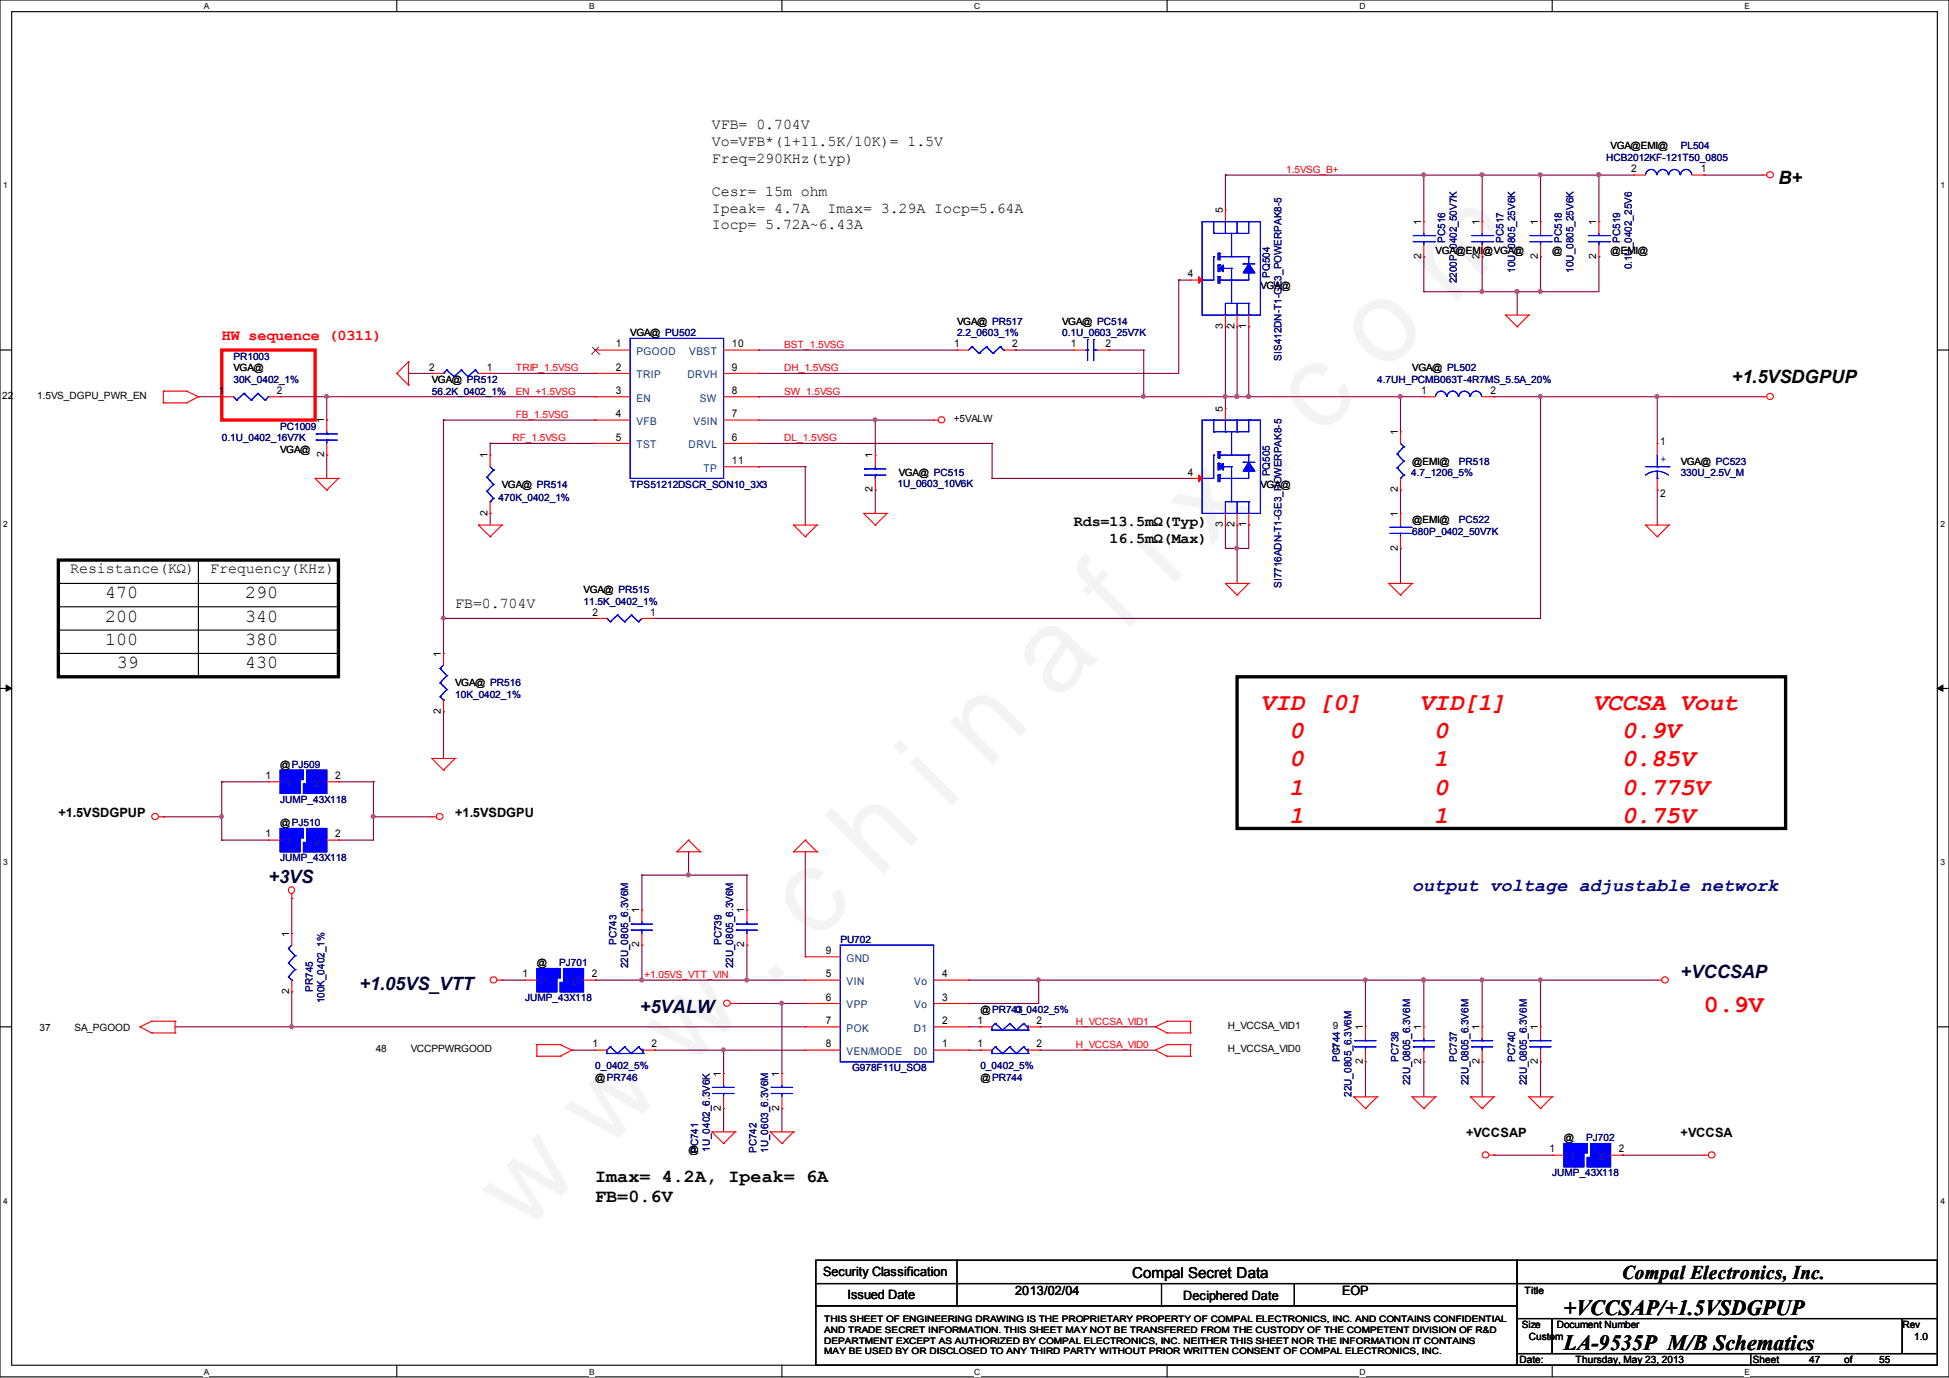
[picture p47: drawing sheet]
<svg xmlns="http://www.w3.org/2000/svg" width="297mm" height="210mm" viewBox="0 0 297 210" stroke-linecap="round" stroke-linejoin="round" font-family="sans-serif">
<defs><g id="words">
<text font-size="17.6" fill="#f0f" x="79.7" y="188" transform="rotate(-45 79.7 188)">w w w . c h i n a f i x . c o m</text>
<g font-size="3.7" fill="#f00">
<text x="192" y="108.1">VID [0]</text>
<text x="196.4" y="112.4">0</text>
<text x="216.3" y="108.1">VID[1]</text>
<text x="218.4" y="112.4">0</text>
<text x="242.7" y="108.1">VCCSA Vout</text>
<text x="247.1" y="112.4">0.9V</text>
<text x="196.4" y="116.8">0</text>
<text x="218.4" y="116.8">1</text>
<text x="247.1" y="116.8">0.85V</text>
<text x="196.4" y="121.1">1</text>
<text x="196.4" y="125.4">1</text>
<text x="218.4" y="121.1">0</text>
<text x="218.4" y="125.4">1</text>
<text x="247.1" y="121.1">0.775V</text>
<text x="247.1" y="125.4">0.75V</text>
<text x="259.6" y="154.3">0.9V</text>
</g>
<g font-size="3.3">
<text x="238.3" y="200.4">+VCCSAP/+1.5VSDGPUP</text>
<text x="238.3" y="205.7">LA-9535P M/B Schematics</text>
</g>
<text font-size="3" x="247.1" y="194.8">Compal Electronics, Inc.</text>
<g font-size="2.8">
<text x="270.9" y="28">B+</text>
<text x="263.8" y="58.4">+1.5VSDGPUP</text>
<text x="16" y="91.2">470</text>
<text x="16" y="94.7">200</text>
<text x="37.3" y="91.2">290</text>
<text x="37.3" y="94.7">340</text>
<text x="16" y="98.3">100</text>
<text x="17.8" y="101.9">39</text>
<text x="37.3" y="98.3">380</text>
<text x="37.3" y="101.9">430</text>
<text x="90.7" y="180.1">Imax= 4.2A, Ipeak= 6A</text>
<text x="90.7" y="183.2">FB=0.6V</text>
</g>
<g font-size="2.8" fill="#000040">
<text x="40.9" y="134.5">+3VS</text>
<text x="256" y="149.1">+VCCSAP</text>
<text x="54.8" y="150.9">+1.05VS_VTT</text>
<text x="97.5" y="154.4">+5VALW</text>
</g>
<text font-size="2.8" fill="#000080" x="215.1" y="135.7">output voltage adjustable network</text>
<g font-size="2.3">
<text x="108.5" y="19.7">VFB= 0.704V</text>
<text x="108.5" y="22.3">Vo=VFB*(1+11.5K/10K)= 1.5V</text>
<text x="108.5" y="24.8">Freq=290KHz(typ)</text>
<text x="108.5" y="29.9">Cesr= 15m ohm</text>
<text x="108.5" y="32.4">Ipeak= 4.7A</text>
<text x="108.5" y="35">Iocp= 5.72A~6.43A</text>
<text x="126.1" y="32.4">Imax= 3.29A Iocp=5.64A</text>
<text x="163.6" y="80.2">Rds=13.5mΩ(Typ)</text>
<text x="169" y="82.8">16.5mΩ(Max)</text>
<text x="10.7" y="87.3">Resistance(KΩ)</text>
<text x="32" y="87.3">Frequency(KHz)</text>
<text x="69.3" y="92.6">FB=0.704V</text>
<text x="172.5" y="194.7">Compal Secret Data</text>
</g>
<text font-size="2.3" fill="#f00" x="33.8" y="51.7">HW sequence (0311)</text>
<g font-size="1.9">
<text x="8.9" y="124.5">+1.5VSDGPUP</text>
<text x="69.3" y="124.5">+1.5VSDGPU</text>
<text x="223.4" y="173.2">+VCCSAP</text>
<text x="256" y="173.2">+VCCSA</text>
<text x="125.4" y="194.5">Security Classification</text>
<text x="129.1" y="197.9">Issued Date</text>
<text x="154.7" y="197.4">2013/02/04</text>
<text x="204.5" y="197.4">EOP</text>
<text x="180.2" y="198">Deciphered Date</text>
</g>
<g font-size="1.6">
<text x="248.5" y="26.2">2</text>
<text x="259.1" y="26.2">1</text>
<text x="180.9" y="42.2">4</text>
<text x="93.8" y="52.9">1</text>
<text x="111.5" y="52.9">10</text>
<text x="145.4" y="52.9">1</text>
<text x="154.2" y="52.9">2</text>
<text x="163.2" y="52.9">1</text>
<text x="168.4" y="52.9">2</text>
<text x="65.4" y="56.5">2</text>
<text x="74.2" y="56.5">1</text>
<text x="93.8" y="56.5">2</text>
<text x="111.5" y="56.5">9</text>
<text x="33.4" y="60">1</text>
<text x="42.2" y="60">2</text>
<text x="93.8" y="60">3</text>
<text x="93.8" y="63.6">4</text>
<text x="111.5" y="63.6">7</text>
<text x="111.5" y="60">8</text>
<text x="216.5" y="60">1</text>
<text x="227.1" y="60">2</text>
<text x="93.8" y="67.1">5</text>
<text x="111.5" y="67.1">6</text>
<text x="111.5" y="70.7">11</text>
<text x="252.9" y="67.7">1</text>
<text x="180.9" y="72.5">4</text>
<text x="252.9" y="75.7">2</text>
<text x="90.3" y="93.8">2</text>
<text x="99.1" y="93.8">1</text>
<text x="40.5" y="118.7">1</text>
<text x="51.1" y="118.7">2</text>
<text x="40.5" y="127.6">1</text>
<text x="51.1" y="127.6">2</text>
<text x="79.6" y="148.9">1</text>
<text x="90.2" y="148.9">2</text>
<text x="125.8" y="148.9">5</text>
<text x="125.8" y="145.4">9</text>
<text x="143.5" y="148.9">4</text>
<text x="125.8" y="152.5">6</text>
<text x="143.5" y="152.5">3</text>
<text x="90.3" y="159.6">1</text>
<text x="99.2" y="159.6">2</text>
<text x="125.8" y="156">7</text>
<text x="125.8" y="159.6">8</text>
<text x="143.5" y="156">2</text>
<text x="143.5" y="159.6">1</text>
<text x="148.9" y="156">1</text>
<text x="148.9" y="159.6">1</text>
<text x="157.9" y="156">2</text>
<text x="157.9" y="159.6">2</text>
<text x="236.1" y="175.6">1</text>
<text x="246.7" y="175.6">2</text>
</g>
<g font-size="1.6" fill="#004080">
<text x="96.9" y="57.7">TRIP</text>
<text x="96.9" y="54.1">PGOOD</text>
<text x="104.7" y="57.7">DRVH</text>
<text x="105" y="54.1">VBST</text>
<text x="96.9" y="61.2">EN</text>
<text x="96.9" y="64.8">VFB</text>
<text x="105.7" y="64.8">V5IN</text>
<text x="106.6" y="61.2">SW</text>
<text x="96.9" y="68.3">TST</text>
<text x="104.9" y="68.3">DRVL</text>
<text x="107.2" y="71.9">TP</text>
<text x="43.6" y="119.9">1</text>
<text x="47.9" y="119.9">2</text>
<text x="43.6" y="128.8">1</text>
<text x="47.9" y="128.8">2</text>
<text x="129" y="146.6">GND</text>
<text x="82.7" y="150.1">1</text>
<text x="87" y="150.1">2</text>
<text x="129" y="150.1">VIN</text>
<text x="129" y="153.7">VPP</text>
<text x="139.3" y="153.7">Vo</text>
<text x="139.3" y="150.1">Vo</text>
<text x="129" y="157.2">POK</text>
<text x="129" y="160.8">VEN/MODE</text>
<text x="139.2" y="157.2">D1</text>
<text x="139.2" y="160.8">D0</text>
<text x="239.2" y="176.8">1</text>
<text x="243.5" y="176.8">2</text>
</g>
<g font-size="1.5">
<text x="245.4" y="22.8">VGA@EMI@</text>
<text x="186.3" y="32.5" transform="rotate(-90 186.3 32.5)">5</text>
<text x="216.5" y="34.3" transform="rotate(-90 216.5 34.3)">1</text>
<text x="225.4" y="34.3" transform="rotate(-90 225.4 34.3)">1</text>
<text x="234.3" y="34.3" transform="rotate(-90 234.3 34.3)">1</text>
<text x="243.2" y="34.3" transform="rotate(-90 243.2 34.3)">1</text>
<text x="216.5" y="39.5" transform="rotate(-90 216.5 39.5)">2</text>
<text x="218.7" y="38.8">VGA@EMI@VGA@</text>
<text x="225.4" y="39.5" transform="rotate(-90 225.4 39.5)">2</text>
<text x="234.3" y="39.5" transform="rotate(-90 234.3 39.5)">2</text>
<text x="236.5" y="38.8">@</text>
<text x="243.2" y="39.5" transform="rotate(-90 243.2 39.5)">2</text>
<text x="245.4" y="38.8">@EMI@</text>
<text x="192" y="44.1">VGA@</text>
<text x="96" y="51.2">VGA@ PU502</text>
<text x="145.8" y="49.4">VGA@ PR517</text>
<text x="161.8" y="49.4">VGA@ PC514</text>
<text x="186.3" y="50.1" transform="rotate(-90 186.3 50.1)">3</text>
<text x="188.1" y="50.1" transform="rotate(-90 188.1 50.1)">2</text>
<text x="189.8" y="50.1" transform="rotate(-90 189.8 50.1)">1</text>
<text x="35.6" y="56.6">VGA@</text>
<text x="65.8" y="58.3">VGA@ PR512</text>
<text x="215.2" y="56.6">VGA@ PL502</text>
<text x=".3" y="60.8">22</text>
<text x="5.7" y="60.8">1.5VS_DGPU_PWR_EN</text>
<text x="49.4" y="64.5" transform="rotate(-90 49.4 64.5)">1</text>
<text x="145.3" y="64.3">+5VALW</text>
<text x="186.3" y="62.7" transform="rotate(-90 186.3 62.7)">5</text>
<text x="42.7" y="69">VGA@</text>
<text x="49.4" y="69.7" transform="rotate(-90 49.4 69.7)">2</text>
<text x="74.3" y="69.9" transform="rotate(-90 74.3 69.9)">1</text>
<text x="132.9" y="69.9" transform="rotate(-90 132.9 69.9)">1</text>
<text x="212.9" y="66.3" transform="rotate(-90 212.9 66.3)">1</text>
<text x="215.2" y="70.8">@EMI@</text>
<text x="256" y="70.8">VGA@ PC523</text>
<text x="76.5" y="74.3">VGA@ PR514</text>
<text x="132.9" y="75" transform="rotate(-90 132.9 75)">2</text>
<text x="136.9" y="72.6">VGA@ PC515</text>
<text x="192" y="74.3">VGA@</text>
<text x="212.9" y="75" transform="rotate(-90 212.9 75)">2</text>
<text x="74.3" y="78.6" transform="rotate(-90 74.3 78.6)">2</text>
<text x="186.3" y="80.3" transform="rotate(-90 186.3 80.3)">3</text>
<text x="188.1" y="80.3" transform="rotate(-90 188.1 80.3)">2</text>
<text x="189.8" y="80.3" transform="rotate(-90 189.8 80.3)">1</text>
<text x="212.9" y="83.9" transform="rotate(-90 212.9 83.9)">2</text>
<text x="212.9" y="78.7" transform="rotate(-90 212.9 78.7)">1</text>
<text x="215.2" y="79.7">@EMI@</text>
<text x="88.9" y="90.3">VGA@ PR515</text>
<text x="67.1" y="100.1" transform="rotate(-90 67.1 100.1)">1</text>
<text x="69.3" y="104.6">VGA@ PR516</text>
<text x="67.1" y="108.8" transform="rotate(-90 67.1 108.8)">2</text>
<text x="42.7" y="117">@PJ509</text>
<text x="42.7" y="125.9">@PJ510</text>
<text x="44" y="142.7" transform="rotate(-90 44 142.7)">1</text>
<text x="97.4" y="139.2" transform="rotate(-90 97.4 139.2)">1</text>
<text x="113.4" y="139.2" transform="rotate(-90 113.4 139.2)">1</text>
<text x="81.8" y="147.2">@</text>
<text x="97.4" y="144.4" transform="rotate(-90 97.4 144.4)">2</text>
<text x="113.4" y="144.4" transform="rotate(-90 113.4 144.4)">2</text>
<text x="44" y="151.5" transform="rotate(-90 44 151.5)">2</text>
<text x="149.4" y="154.3">@PR743</text>
<text x="6" y="157.1">37</text>
<text x="11.3" y="157.1">SA_PGOOD</text>
<text x="57.2" y="160.4">48</text>
<text x="62.6" y="160.4">VCCPPWRGOOD</text>
<text x="187" y="156.8">H_VCCSA_VID1</text>
<text x="187" y="160.4">H_VCCSA_VID0</text>
<text x="203" y="156.8">9</text>
<text x="203" y="160.4">9</text>
<text x="207.6" y="157" transform="rotate(-90 207.6 157)">1</text>
<text x="216.5" y="157" transform="rotate(-90 216.5 157)">1</text>
<text x="225.4" y="157" transform="rotate(-90 225.4 157)">1</text>
<text x="234.3" y="157" transform="rotate(-90 234.3 157)">1</text>
<text x="90.7" y="164.7">@PR746</text>
<text x="109.8" y="164.1" transform="rotate(-90 109.8 164.1)">1</text>
<text x="118.7" y="164.1" transform="rotate(-90 118.7 164.1)">1</text>
<text x="149.4" y="164.7">@PR744</text>
<text x="207.6" y="162.1" transform="rotate(-90 207.6 162.1)">2</text>
<text x="216.5" y="162.1" transform="rotate(-90 216.5 162.1)">2</text>
<text x="225.4" y="162.1" transform="rotate(-90 225.4 162.1)">2</text>
<text x="234.3" y="162.1" transform="rotate(-90 234.3 162.1)">2</text>
<text x="109.8" y="169.2" transform="rotate(-90 109.8 169.2)">2</text>
<text x="118.7" y="169.2" transform="rotate(-90 118.7 169.2)">2</text>
<text x="238.3" y="173.9">@</text>
<text x="104.9" y="175.7">@</text>
<text x="232.3" y="197.2">Title</text>
<text x="231.8" y="202.4">Size</text>
<text x="237.2" y="202.4">Document Number</text>
<text x="289.8" y="202.4">Rev</text>
<text x="231.5" y="207.7">Date:</text>
<text x="232.9" y="204.1">Custom</text>
<text x="240" y="207.7">Thursday, May 23, 2013</text>
<text x="267.1" y="207.7">Sheet</text>
<text x="275.6" y="207.7">47</text>
<text x="280.9" y="207.7">of</text>
<text x="286.3" y="207.7">55</text>
<text x="291.6" y="204.1">1.0</text>
</g>
<g font-size="1.5" fill="#000080">
<text x="256" y="22.8">PL504</text>
<text x="244.7" y="24.6">HCB2012KF-121T50_0805</text>
<text x="220.1" y="37" transform="rotate(-90 220.1 37)">PC516</text>
<text x="229" y="37" transform="rotate(-90 229 37)">PC517</text>
<text x="230.8" y="41.6" transform="rotate(-90 230.8 41.6)">10U_0805_25V6K</text>
<text x="237.9" y="37" transform="rotate(-90 237.9 37)">PC518</text>
<text x="239.7" y="41.6" transform="rotate(-90 239.7 41.6)">10U_0805_25V6K</text>
<text x="246.8" y="37" transform="rotate(-90 246.8 37)">PC519</text>
<text x="248.6" y="41.1" transform="rotate(-90 248.6 41.1)">0.1U_0402_25V6</text>
<text x="193.5" y="42.3" transform="rotate(-90 193.5 42.3)">PQ504</text>
<text x="221.9" y="43.2" transform="rotate(-90 221.9 43.2)">2200P_0402_50V7K</text>
<text x="145.8" y="51.2">2.2_0603_1%</text>
<text x="161.8" y="51.2">0.1U_0603_25V7K</text>
<text x="35.6" y="54.8">PR1003</text>
<text x="35.6" y="58.3">30K_0402_1%</text>
<text x="195.3" y="54.9" transform="rotate(-90 195.3 54.9)">SIS412DN-T1-GE3_POWERPAK8-5</text>
<text x="209.8" y="58.3">4.7UH_PCMB063T-4R7MS_5.5A_20%</text>
<text x="42.7" y="65.4">PC1009</text>
<text x="65.8" y="60.1">56.2K_0402_1%</text>
<text x="33.8" y="67.2">0.1U_0402_16V7K</text>
<text x="222.3" y="70.8">PR518</text>
<text x="76" y="76.3">470K_0402_1%</text>
<text x="96" y="74.3">TPS51212DSCR_SON10_3X3</text>
<text x="136.7" y="74.2">1U_0603_10V6K</text>
<text x="193.5" y="72.6" transform="rotate(-90 193.5 72.6)">PQ505</text>
<text x="215" y="72.6">4.7_1206_5%</text>
<text x="256" y="72.6">330U_2.5V_M</text>
<text x="215.2" y="81.4">680P_0402_50V7K</text>
<text x="222.3" y="79.7">PC522</text>
<text x="195.3" y="89.6" transform="rotate(-90 195.3 89.6)">SI7716ADN-T1-GE3_POWERPAK8-5</text>
<text x="88.9" y="92.1">11.5K_0402_1%</text>
<text x="69.3" y="106.3">10K_0402_1%</text>
<text x="42.7" y="122.3">JUMP_43X118</text>
<text x="42.7" y="131.2">JUMP_43X118</text>
<text x="128" y="143.7">PU702</text>
<text x="85.2" y="147.2">PJ701</text>
<text x="93.9" y="144" transform="rotate(-90 93.9 144)">PC743</text>
<text x="95.7" y="147.6" transform="rotate(-90 95.7 147.6)">22U_0805_6.3V6M</text>
<text x="109.9" y="144" transform="rotate(-90 109.9 144)">PC739</text>
<text x="111.7" y="147.6" transform="rotate(-90 111.7 147.6)">22U_0805_6.3V6M</text>
<text x="47.7" y="151.1" transform="rotate(-90 47.7 151.1)">PR745</text>
<text x="49.4" y="152.9" transform="rotate(-90 49.4 152.9)">100K_0402_1%</text>
<text x="80" y="152.6">JUMP_43X118</text>
<text x="154.7" y="154.3">0_0402_5%</text>
<text x="204.1" y="161.8" transform="rotate(-90 204.1 161.8)">PC744</text>
<text x="213" y="161.8" transform="rotate(-90 213 161.8)">PC738</text>
<text x="221.9" y="161.8" transform="rotate(-90 221.9 161.8)">PC737</text>
<text x="230.8" y="161.8" transform="rotate(-90 230.8 161.8)">PC740</text>
<text x="90.7" y="162.9">0_0402_5%</text>
<text x="129.8" y="163.2">G978F11U_SO8</text>
<text x="149.4" y="162.9">0_0402_5%</text>
<text x="205.9" y="167.1" transform="rotate(-90 205.9 167.1)">22U_0805_6.3V6M</text>
<text x="214.8" y="165.4" transform="rotate(-90 214.8 165.4)">22U_0805_6.3V6M</text>
<text x="223.7" y="165.4" transform="rotate(-90 223.7 165.4)">22U_0805_6.3V6M</text>
<text x="232.6" y="165.4" transform="rotate(-90 232.6 165.4)">22U_0805_6.3V6M</text>
<text x="241.7" y="173.9">PJ702</text>
<text x="106.3" y="175.7" transform="rotate(-90 106.3 175.7)">PC741</text>
<text x="108.1" y="175.5" transform="rotate(-90 108.1 175.5)">1U_0402_6.3V6K</text>
<text x="115.2" y="175.7" transform="rotate(-90 115.2 175.7)">PC742</text>
<text x="117" y="175.7" transform="rotate(-90 117 175.7)">1U_0603_6.3V6M</text>
<text x="236.5" y="179.2">JUMP_43X118</text>
</g>
<g font-size="1.5" fill="#f00">
<text x="195.9" y="26.3">1.5VSG_B+</text>
<text x="119.5" y="53">BST_1.5VSG</text>
<text x="78.6" y="56.6">TRIP_1.5VSG</text>
<text x="119.5" y="56.6">DH_1.5VSG</text>
<text x="78.6" y="63.7">FB_1.5VSG</text>
<text x="78.6" y="60.1">EN_+1.5VSG</text>
<text x="119.5" y="60.1">SW_1.5VSG</text>
<text x="78.1" y="67.2">RF_1.5VSG</text>
<text x="119.5" y="67.2">DL_1.5VSG</text>
<text x="98.1" y="149">+1.05VS_VTT_VIN</text>
<text x="163.9" y="156.1">H_VCCSA_VID1</text>
<text x="163.9" y="159.7">H_VCCSA_VID0</text>
</g>
<text font-size="1.5" fill="#00f" x="253" y="70.4">+</text>
<g font-size="1.4">
<text x="125.6" y="201.5">THIS SHEET OF ENGINEERING DRAWING IS THE PROPRIETARY PROPERTY OF COMPAL ELECTRONICS, INC. AND CONTAINS CONFIDENTIAL</text>
<text x="125.6" y="203.1">AND TRADE SECRET INFORMATION. THIS SHEET MAY NOT BE TRANSFERED FROM THE CUSTODY OF THE COMPETENT DIVISION OF R&amp;D</text>
<text x="125.6" y="204.7">DEPARTMENT EXCEPT AS AUTHORIZED BY COMPAL ELECTRONICS, INC. NEITHER THIS SHEET NOR THE INFORMATION IT CONTAINS</text>
<text x="125.6" y="206.3">MAY BE USED BY OR DISCLOSED TO ANY THIRD PARTY WITHOUT PRIOR WRITTEN CONSENT OF COMPAL ELECTRONICS, INC.</text>
</g>
<g font-size="1.3">
<text x="31.1" y="1.4">A</text>
<text x="89.7" y="1.4">B</text>
<text x="148.4" y="1.4">C</text>
<text x="207.1" y="1.4">D</text>
<text x="265.8" y="1.4">E</text>
<text x=".5" y="28.7">1</text>
<text x="295.7" y="28.7">1</text>
<text x=".5" y="80.3">2</text>
<text x="295.7" y="80.3">2</text>
<text x=".5" y="131.8">3</text>
<text x="295.7" y="131.8">3</text>
<text x=".5" y="183.4">4</text>
<text x="295.7" y="183.4">4</text>
<text x="31.1" y="209.5">A</text>
<text x="89.7" y="209.5">B</text>
<text x="148.4" y="209.5">C</text>
<text x="207.1" y="209.5">D</text>
<text x="265.8" y="209.5">E</text>
</g>
</g></defs>
<path d="M0 0h296.9v209.8h-296.9zM1.8 1.8h293.3v206.2h-293.3z" fill="none" stroke="#000" stroke-width=".17"/>
<g fill="#fff">
<path d="M31.1 .3h.7v1.4h-.7z"/>
<path d="M31.1 208.3h.7v1.4h-.7z"/>
</g>
<path d="M60.5 0v1.8M60.5 208v1.8" fill="none" stroke="#000" stroke-width=".17"/>
<g fill="#fff">
<path d="M89.7 .3h.9v1.4h-.9z"/>
<path d="M89.7 208.3h.9v1.4h-.9z"/>
</g>
<path d="M119.1 0v1.8M119.1 208v1.8" fill="none" stroke="#000" stroke-width=".17"/>
<g fill="#fff">
<path d="M148.4 .3h1v1.4h-1z"/>
<path d="M148.4 208.3h1v1.4h-1z"/>
</g>
<path d="M177.8 0v1.8M177.8 208v1.8" fill="none" stroke="#000" stroke-width=".17"/>
<g fill="#fff">
<path d="M207.1 .3h.9v1.4h-.9z"/>
<path d="M207.1 208.3h.9v1.4h-.9z"/>
</g>
<path d="M236.5 0v1.8M236.5 208v1.8" fill="none" stroke="#000" stroke-width=".17"/>
<g fill="#fff">
<path d="M265.8 .3h.8v1.4h-.8z"/>
<path d="M265.8 208.3h.8v1.4h-.8z"/>
<path d="M.5 27.5h.7v1.5h-.7z"/>
<path d="M295.7 27.5h.6v1.5h-.6z"/>
<path d="M.5 79.1h.7v1.4h-.7z"/>
<path d="M295.7 79.1h.6v1.4h-.6z"/>
</g>
<path d="M0 53.3h1.8M295.1 53.3h1.8" fill="none" stroke="#000" stroke-width=".17"/>
<g fill="#fff">
<path d="M.5 130.6h.7v1.5h-.7z"/>
<path d="M295.7 130.6h.6v1.5h-.6z"/>
</g>
<path d="M0 104.9h1.8M295.1 104.9h1.8" fill="none" stroke="#000" stroke-width=".17"/>
<path d="M.9 104.4l.9 .5-.9 .4zM295.1 104.9l.9-.5v.9z" fill="#000" stroke="#000" stroke-width=".15"/>
<g fill="#fff">
<path d="M.5 182.2h.7v1.4h-.7z"/>
<path d="M295.7 182.2h.6v1.4h-.6z"/>
</g>
<g fill="none" stroke="#000" stroke-width=".17">
<path d="M8.9 88.9h42.7M8.9 92.5h42.7M8.9 99.6h42.7M8.9 96h42.7M30.2 85.3v17.8M51.6 88.9h.1M51.6 92.5h.1M51.6 99.6h.1M51.6 96h.1M30.2 103.1h.1M0 156.5h1.8M295.1 156.5h1.8"/>
<path d="M124.3 192h106.8v3.6h-106.8zM124.3 195.6h106.8v3.4h-106.8zM124.3 199h106.8v9h-106.8zM145.8 195.6h.1M145.8 199h.1M145.8 192v7M177 199h.1M177 195.6v3.4M197.2 199h.1M197.2 195.6v3.4M231.1 192h64v3.6h-64zM231.1 195.6h64v5.3h-64z"/>
<path d="M231.1 200.9h5.4v5.3h-5.4zM231.1 206.2h35.6v1.8h-35.6zM236.5 200.9h53.3v5.3h-53.3zM266.7 206.2h28.4v1.8h-28.4zM289.8 200.9h5.3v5.3h-5.3z"/>
</g>
<path d="M8.9 85.3h42.7v17.8h-42.7zM188.5 103.1h83.5v23.1h-83.5z" fill="none" stroke="#000" stroke-width=".51"/>
<path d="M33.8 53.3h14.2v10.7h-14.2z" fill="none" stroke="#f00" stroke-width=".51"/>
<g fill="none" stroke="#800040" stroke-width=".17">
<path d="M186.7 26.7h30.2M234.7 26.7h14.2M243.6 26.7h.1M243.6 39.1h.1M243.6 26.7v7.1M243.6 39.1v5.3h-8.9M259.6 26.7h.1M259.6 26.7h8.9M62.2 56.9h.1M62.2 56.9h3.6M115.6 53.3h30.2M115.6 56.9h64"/>
<path d="M30.2 60.5h.1M30.2 60.5h3.6M42.7 60.5h48M49.8 60.5h.1M49.8 64h.1M49.8 69.3h.1M49.8 60.5v3.5M49.8 69.3v3.6M67.6 64v30.2M115.6 60.5h58.6M115.6 67.6h35.5M151.1 72.9h30.3"/>
<path d="M252.5 74.7h.1M252.5 60.5h.1M252.5 60.5v7.1M252.5 74.7v5.3M268.5 60.5h-33.8v33.7h-135.1M33.8 119.1h.1M33.8 119.1v8.9M33.8 119.1h7.1M51.6 119.1h.1M51.6 119.1h5.3M56.9 119.1h.1M56.9 119.1v8.9h-5.3"/>
<path d="M24.9 124.5h.1M24.9 124.5h8.9M33.8 128h.1M33.8 124.5h.1M33.8 128h7.1M44.4 136.9h.1M44.4 136.9v5.3M51.6 128h.1M56.9 124.5h.1M56.9 124.5h8.9M26.7 156.5h.1M26.7 156.5h96"/>
<path d="M44.4 156.5h.1M44.4 151.1h.1M44.4 151.1v5.4M158.2 149.4h49.8M234.7 149.4h17.8M247.1 176h.1M247.1 176h12.5"/>
</g>
<g fill="#f0f" stroke="#f0f" stroke-width=".17">
<circle cx="243.5" cy="26.6" r=".3"/>
<circle cx="252.4" cy="60.4" r=".3"/>
<circle cx="33.7" cy="124.4" r=".3"/>
<circle cx="56.9" cy="124.4" r=".3"/>
<circle cx="44.4" cy="156.4" r=".3"/>
<circle cx="49.7" cy="60.4" r=".3"/>
</g>
<g fill="none" stroke="#f00" stroke-width=".17">
<path d="M243.6 33.8h.1M243.6 39.1h.1M243.6 33.8v1.8M243.6 37.3v1.8M248.9 26.7h.1M248.9 26.7h1.8M257.8 26.7h1.8M259.6 26.7h.1M268.5 26.7h.1M268.5 26.7h.7M24.9 59.6h.1M24.9 59.6h3.5"/>
<path d="M24.9 59.6v1.8M28.4 59.6h.1M28.4 59.6l1.8 .9M60.5 56.9h.1M60.5 56.9l1.7 1.8M62.2 55.1h.1M62.2 58.7h.1M62.2 55.1v3.6M62.2 55.1l-1.7 1.8M65.8 56.9h.1M65.8 56.9h1.8M24.9 61.4h.1"/>
<path d="M24.9 61.4h3.5M28.4 61.4h.1M30.2 60.5h.1M30.2 60.5l-1.8 .9M33.8 60.5h.1M33.8 60.5h1.8M40.9 60.5h1.8M42.7 60.5h.1M48 72.9h.1M48 72.9h3.6M48 72.9l1.8 1.8M49.8 74.7h.1"/>
<path d="M49.8 64h.1M49.8 69.3h.1M49.8 64v1.8M49.8 67.6v1.7M51.6 72.9h.1M51.6 72.9l-1.8 1.8M252.5 67.6h.1M252.5 74.7h.1M252.5 67.6v1.7M252.5 72.9v1.8M268.5 60.5h.1M268.5 60.5h.7"/>
<path d="M250.7 80h.1M250.7 80h3.6M250.7 80l1.8 1.8M252.5 81.8h.1M254.3 80h.1M254.3 80l-1.8 1.8M40.9 119.1h.1M40.9 119.1h1.8M49.8 119.1h1.8M51.6 119.1h.1M65.8 115.6h.1M65.8 115.6h3.5"/>
<path d="M65.8 115.6l1.8 1.7M24.2 124.5h.7M24.9 124.5h.1M40.9 128h.1M40.9 128h1.8M44.4 136.9h.1M44.4 136.2v.7M49.8 128h1.8M51.6 128h.1M65.8 124.5h.1M65.8 124.5h.7M21.3 156.5h.1"/>
<path d="M21.3 156.5l1.8 .9M23.1 155.6h.1M23.1 157.4h.1M23.1 155.6l-1.8 .9M23.1 155.6h3.6M23.1 157.4h3.6M26.7 155.6h.1M26.7 157.4h.1M26.7 155.6v1.8M44.4 142.2h.1M44.4 151.1h.1M44.4 142.2v1.8"/>
<path d="M44.4 149.4v1.7M252.5 149.4h.1M252.5 149.4h.7M236.5 176h1.8M245.4 176h1.7M247.1 176h.1M259.6 176h.1M259.6 176h.7"/>
<circle cx="269.7" cy="26.6" r=".49"/>
<circle cx="269.7" cy="60.4" r=".49"/>
<circle cx="23.6" cy="124.4" r=".49"/>
<circle cx="44.4" cy="135.6" r=".49"/>
<circle cx="67" cy="124.4" r=".49"/>
<circle cx="253.7" cy="149.3" r=".49"/>
<circle cx="260.8" cy="176" r=".49"/>
</g>
<g fill="#00f" stroke="#00f" stroke-width=".17">
<path d="M238.3 174.2h1.7v3.6h-1.7z" fill-rule="evenodd"/>
<path d="M240 174.2h1.3v3.6h-1.3z" fill-rule="evenodd"/>
<path d="M241.3 174.2h.5v1.5h-.5z" fill-rule="evenodd"/>
<path d="M241.8 176.4h.5v1.4h-.5z" fill-rule="evenodd"/>
<path d="M242.3 174.2h1.3v3.6h-1.3z" fill-rule="evenodd"/>
<path d="M243.6 174.2h1.8v3.6h-1.8z" fill-rule="evenodd"/>
<path d="M238.3 174.2h1.7v3.6h-1.7z" fill-rule="evenodd"/>
<path d="M240 174.2h1.3v3.6h-1.3z" fill-rule="evenodd"/>
<path d="M241.3 174.2h.5v1.5h-.5z" fill-rule="evenodd"/>
<path d="M241.8 176.4h.5v1.4h-.5z" fill-rule="evenodd"/>
<path d="M242.3 174.2h1.3v3.6h-1.3z" fill-rule="evenodd"/>
<path d="M243.6 174.2h1.8v3.6h-1.8z" fill-rule="evenodd"/>
<path d="M42.7 126.2h1.7v3.6h-1.7z" fill-rule="evenodd"/>
<path d="M44.4 126.2h1.3v3.6h-1.3z" fill-rule="evenodd"/>
<path d="M45.7 126.2h.5v1.5h-.5z" fill-rule="evenodd"/>
<path d="M46.2 128.4h.5v1.4h-.5z" fill-rule="evenodd"/>
<path d="M46.7 126.2h1.3v3.6h-1.3z" fill-rule="evenodd"/>
<path d="M48 126.2h1.8v3.6h-1.8z" fill-rule="evenodd"/>
<path d="M42.7 126.2h1.7v3.6h-1.7z" fill-rule="evenodd"/>
<path d="M44.4 126.2h1.3v3.6h-1.3z" fill-rule="evenodd"/>
<path d="M45.7 126.2h.5v1.5h-.5z" fill-rule="evenodd"/>
<path d="M46.2 128.4h.5v1.4h-.5z" fill-rule="evenodd"/>
<path d="M46.7 126.2h1.3v3.6h-1.3z" fill-rule="evenodd"/>
<path d="M48 126.2h1.8v3.6h-1.8z" fill-rule="evenodd"/>
<path d="M42.7 117.3h1.7v3.6h-1.7z" fill-rule="evenodd"/>
<path d="M44.4 117.3h1.3v3.6h-1.3z" fill-rule="evenodd"/>
<path d="M45.7 117.3h.5v1.5h-.5z" fill-rule="evenodd"/>
<path d="M46.2 119.5h.5v1.4h-.5z" fill-rule="evenodd"/>
<path d="M46.7 117.3h1.3v3.6h-1.3z" fill-rule="evenodd"/>
<path d="M48 117.3h1.8v3.6h-1.8z" fill-rule="evenodd"/>
<path d="M42.7 117.3h1.7v3.6h-1.7z" fill-rule="evenodd"/>
<path d="M44.4 117.3h1.3v3.6h-1.3z" fill-rule="evenodd"/>
<path d="M45.7 117.3h.5v1.5h-.5z" fill-rule="evenodd"/>
<path d="M46.2 119.5h.5v1.4h-.5z" fill-rule="evenodd"/>
<path d="M46.7 117.3h1.3v3.6h-1.3z" fill-rule="evenodd"/>
<path d="M48 117.3h1.8v3.6h-1.8z" fill-rule="evenodd"/>
</g>
<g fill="none" stroke="#00f" stroke-width=".17">
<path d="M242 36.8h3.2M242 35.9h3.2M243.6 35.9h.1M243.6 36.8h.1M243.6 35.6v.3M243.6 36.8v.5M245.2 36.8h.1M245.2 35.9h.1M250.7 26.6a.85 .85 0 0 1 .8-.8 .85 .85 0 0 1 .9 .8M252.5 26.6a.85 .85 0 0 1 .8-.8 .85 .85 0 0 1 .9 .8M254.3 26.6a.85 .85 0 0 1 .8-.8 .85 .85 0 0 1 .8 .8M256 26.6a.85 .85 0 0 1 .9-.8 .85 .85 0 0 1 .8 .8"/>
<path d="M37.2 59.9h.1M37.2 59.9l-1.1 1.1M37.2 59.9l1.1 1.1M39.3 59.9h.1M39.3 59.9l-1 1.1M39.3 59.9l1.1 1.1M35.6 60.5l.5 .5M36.1 61h.1M38.3 61h.1M40.4 61h.1M40.9 60.5h.1M40.9 60.5l-.5 .5"/>
<path d="M48.2 67.1h.1M48.2 66.1h.1M48.2 67.1h3.2M48.2 66.1h3.2M49.8 66.1h.1M49.8 67.1h.1M49.8 65.8v.3M49.8 67.1v.5M250.7 72.4a2.83 2.83 0 0 1 3.5 0M250.7 71.1h3.6M252.5 71.1h.1M252.5 72.9h.1"/>
<path d="M252.5 69.3v1.8M252.5 71.8v1.1M254.3 71.1h.1M67.1 101.9h.1M67.1 104.1h.1M67.1 106.2h.1M67.1 101.9l1 1.1-1 1.1M67.1 104.1l1 1-1 1.1M67.1 106.2l.5 .5M67.6 101.3l-.5 .6M43.9 144.5h.1M43.9 146.7h.1"/>
<path d="M43.9 148.8h.1M43.9 144.5l1.1 1.1M43.9 146.7l1.1 1M43.9 148.8l.5 .6M44.4 149.4h.1M44.4 144l-.5 .5M45 145.6h.1M45 147.7h.1M45 145.6l-1.1 1.1M45 147.7l-1.1 1.1"/>
</g>
<use href="#words"/>
</svg>
